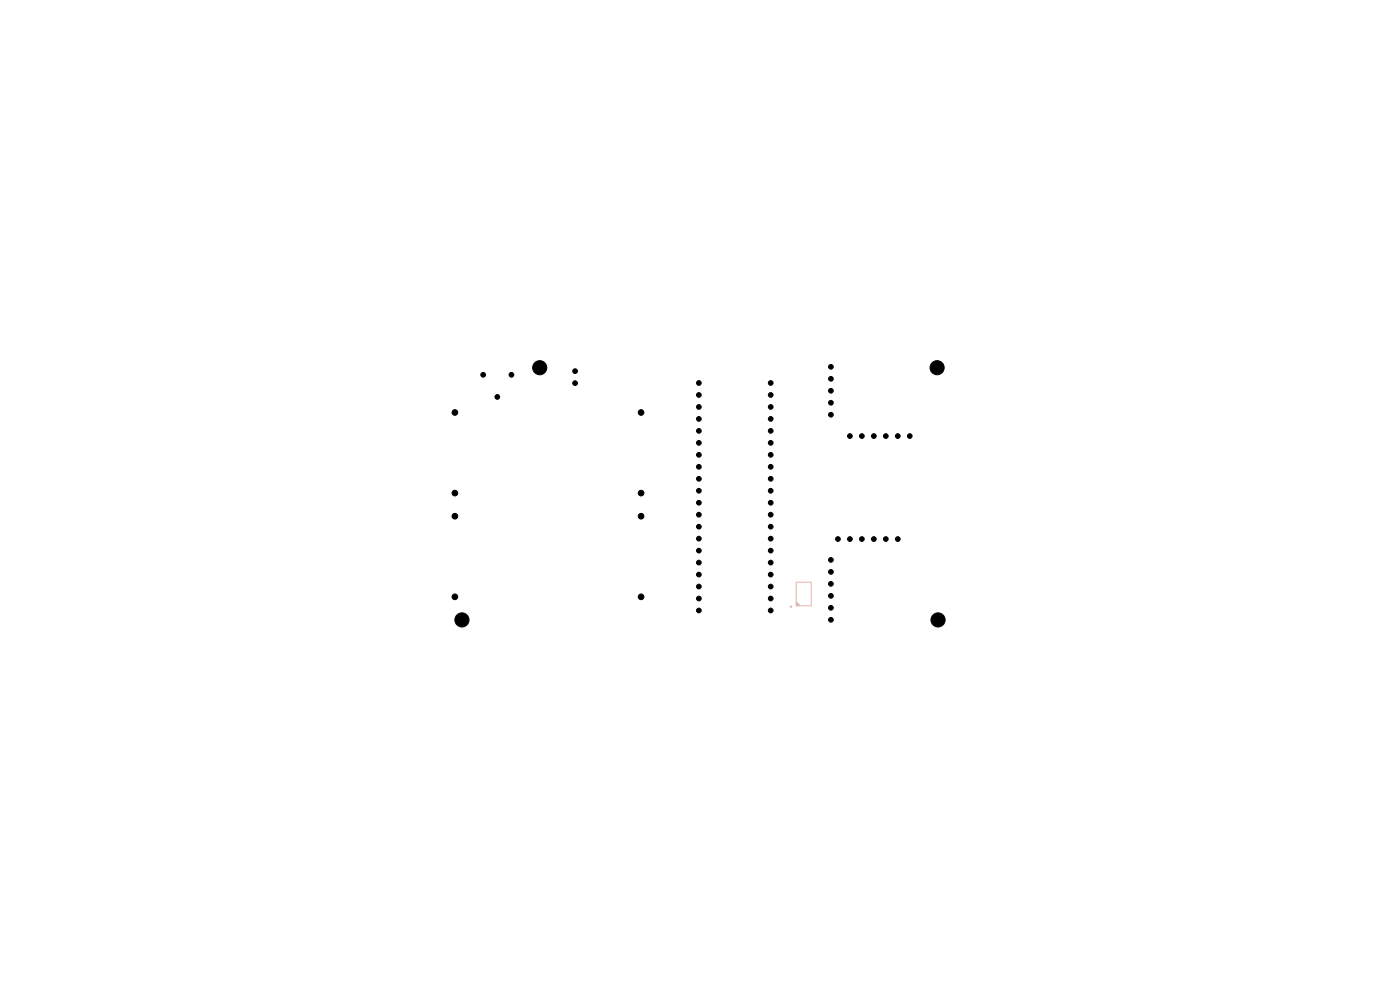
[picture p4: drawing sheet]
<svg xmlns="http://www.w3.org/2000/svg" width="297mm" height="210mm" viewBox="0 0 297 210" stroke-linecap="round" stroke-linejoin="round" font-family="sans-serif">
<path d="M168.9 123.5h3.2v5h-3.2z" fill="none" stroke="#e8b2a7" stroke-width=".21"/>
<circle cx="167.8" cy="128.7" r=".12" fill="none" stroke="#e8b2a7" stroke-width=".25"/>
<path d="M168.9 127.5l1 1h-1z" fill="#e8b2a7"/>
<g fill="#000" stroke="#000" stroke-width=".21">
<circle cx="102.5" cy="79.5" r=".5"/>
<circle cx="108.5" cy="79.5" r=".5"/>
<circle cx="114.5" cy="78" r="1.5"/>
<circle cx="122" cy="78.7" r=".5"/>
<circle cx="176.3" cy="77.8" r=".5"/>
<circle cx="198.8" cy="78" r="1.5"/>
<circle cx="96.5" cy="87.5" r=".6"/>
<circle cx="105.5" cy="84.2" r=".5"/>
<circle cx="122" cy="81.3" r=".5"/>
<circle cx="126.4" cy="80.5" r="0"/>
<circle cx="136" cy="87.5" r=".6"/>
<circle cx="136.6" cy="80.5" r="0"/>
<circle cx="148.3" cy="81.2" r=".5"/>
<circle cx="148.3" cy="86.3" r=".5"/>
<circle cx="148.3" cy="93.9" r=".5"/>
<circle cx="148.3" cy="96.5" r=".5"/>
<circle cx="148.3" cy="91.4" r=".5"/>
<circle cx="148.3" cy="88.9" r=".5"/>
<circle cx="148.3" cy="99" r=".5"/>
<circle cx="148.3" cy="83.8" r=".5"/>
<circle cx="163.5" cy="93.9" r=".5"/>
<circle cx="163.5" cy="96.5" r=".5"/>
<circle cx="163.5" cy="91.4" r=".5"/>
<circle cx="163.5" cy="99" r=".5"/>
<circle cx="163.5" cy="83.8" r=".5"/>
<circle cx="163.5" cy="88.9" r=".5"/>
<circle cx="163.5" cy="86.3" r=".5"/>
<circle cx="163.5" cy="81.2" r=".5"/>
<circle cx="176.3" cy="82.9" r=".5"/>
<circle cx="176.3" cy="88" r=".5"/>
<circle cx="176.3" cy="85.4" r=".5"/>
<circle cx="176.3" cy="80.4" r=".5"/>
<circle cx="180.3" cy="92.5" r=".5"/>
<circle cx="180.4" cy="81" r="0"/>
<circle cx="180.4" cy="88" r="0"/>
<circle cx="180.4" cy="84.5" r="0"/>
<circle cx="182.8" cy="92.5" r=".5"/>
<circle cx="185.4" cy="92.5" r=".5"/>
<circle cx="187.9" cy="92.5" r=".5"/>
<circle cx="190.5" cy="92.5" r=".5"/>
<circle cx="190.6" cy="81" r="0"/>
<circle cx="190.6" cy="88" r="0"/>
<circle cx="190.6" cy="84.5" r="0"/>
<circle cx="193" cy="92.5" r=".5"/>
<circle cx="96.5" cy="104.6" r=".6"/>
<circle cx="96.5" cy="109.5" r=".6"/>
<circle cx="136" cy="104.6" r=".6"/>
<circle cx="136" cy="109.5" r=".6"/>
<circle cx="148.3" cy="116.8" r=".5"/>
<circle cx="148.3" cy="109.2" r=".5"/>
<circle cx="148.3" cy="114.3" r=".5"/>
<circle cx="148.3" cy="119.3" r=".5"/>
<circle cx="148.3" cy="101.6" r=".5"/>
<circle cx="148.3" cy="104.1" r=".5"/>
<circle cx="148.3" cy="111.7" r=".5"/>
<circle cx="148.3" cy="106.6" r=".5"/>
<circle cx="163.5" cy="114.3" r=".5"/>
<circle cx="163.5" cy="109.2" r=".5"/>
<circle cx="163.5" cy="111.7" r=".5"/>
<circle cx="163.5" cy="119.3" r=".5"/>
<circle cx="163.5" cy="106.6" r=".5"/>
<circle cx="163.5" cy="104.1" r=".5"/>
<circle cx="163.5" cy="116.8" r=".5"/>
<circle cx="163.5" cy="101.6" r=".5"/>
<circle cx="176.3" cy="118.8" r=".5"/>
<circle cx="177.8" cy="114.3" r=".5"/>
<circle cx="180.3" cy="114.3" r=".5"/>
<circle cx="182.8" cy="114.3" r=".5"/>
<circle cx="185.4" cy="114.3" r=".5"/>
<circle cx="187.9" cy="114.3" r=".5"/>
<circle cx="190.5" cy="114.3" r=".5"/>
<circle cx="96.5" cy="126.6" r=".6"/>
<circle cx="98" cy="131.5" r="1.5"/>
<circle cx="136" cy="126.6" r=".6"/>
<circle cx="148.3" cy="121.9" r=".5"/>
<circle cx="148.3" cy="124.4" r=".5"/>
<circle cx="148.3" cy="127" r=".5"/>
<circle cx="148.3" cy="129.5" r=".5"/>
<circle cx="163.5" cy="127" r=".5"/>
<circle cx="163.5" cy="121.9" r=".5"/>
<circle cx="163.5" cy="124.4" r=".5"/>
<circle cx="163.5" cy="129.5" r=".5"/>
<circle cx="176.3" cy="128.9" r=".5"/>
<circle cx="176.3" cy="131.5" r=".5"/>
<circle cx="176.3" cy="126.4" r=".5"/>
<circle cx="176.3" cy="121.3" r=".5"/>
<circle cx="176.3" cy="123.9" r=".5"/>
<circle cx="181.5" cy="130.6" r="0"/>
<circle cx="181.5" cy="120.4" r="0"/>
<circle cx="185" cy="130.6" r="0"/>
<circle cx="185" cy="120.4" r="0"/>
<circle cx="199" cy="131.5" r="1.5"/>
</g>
</svg>
